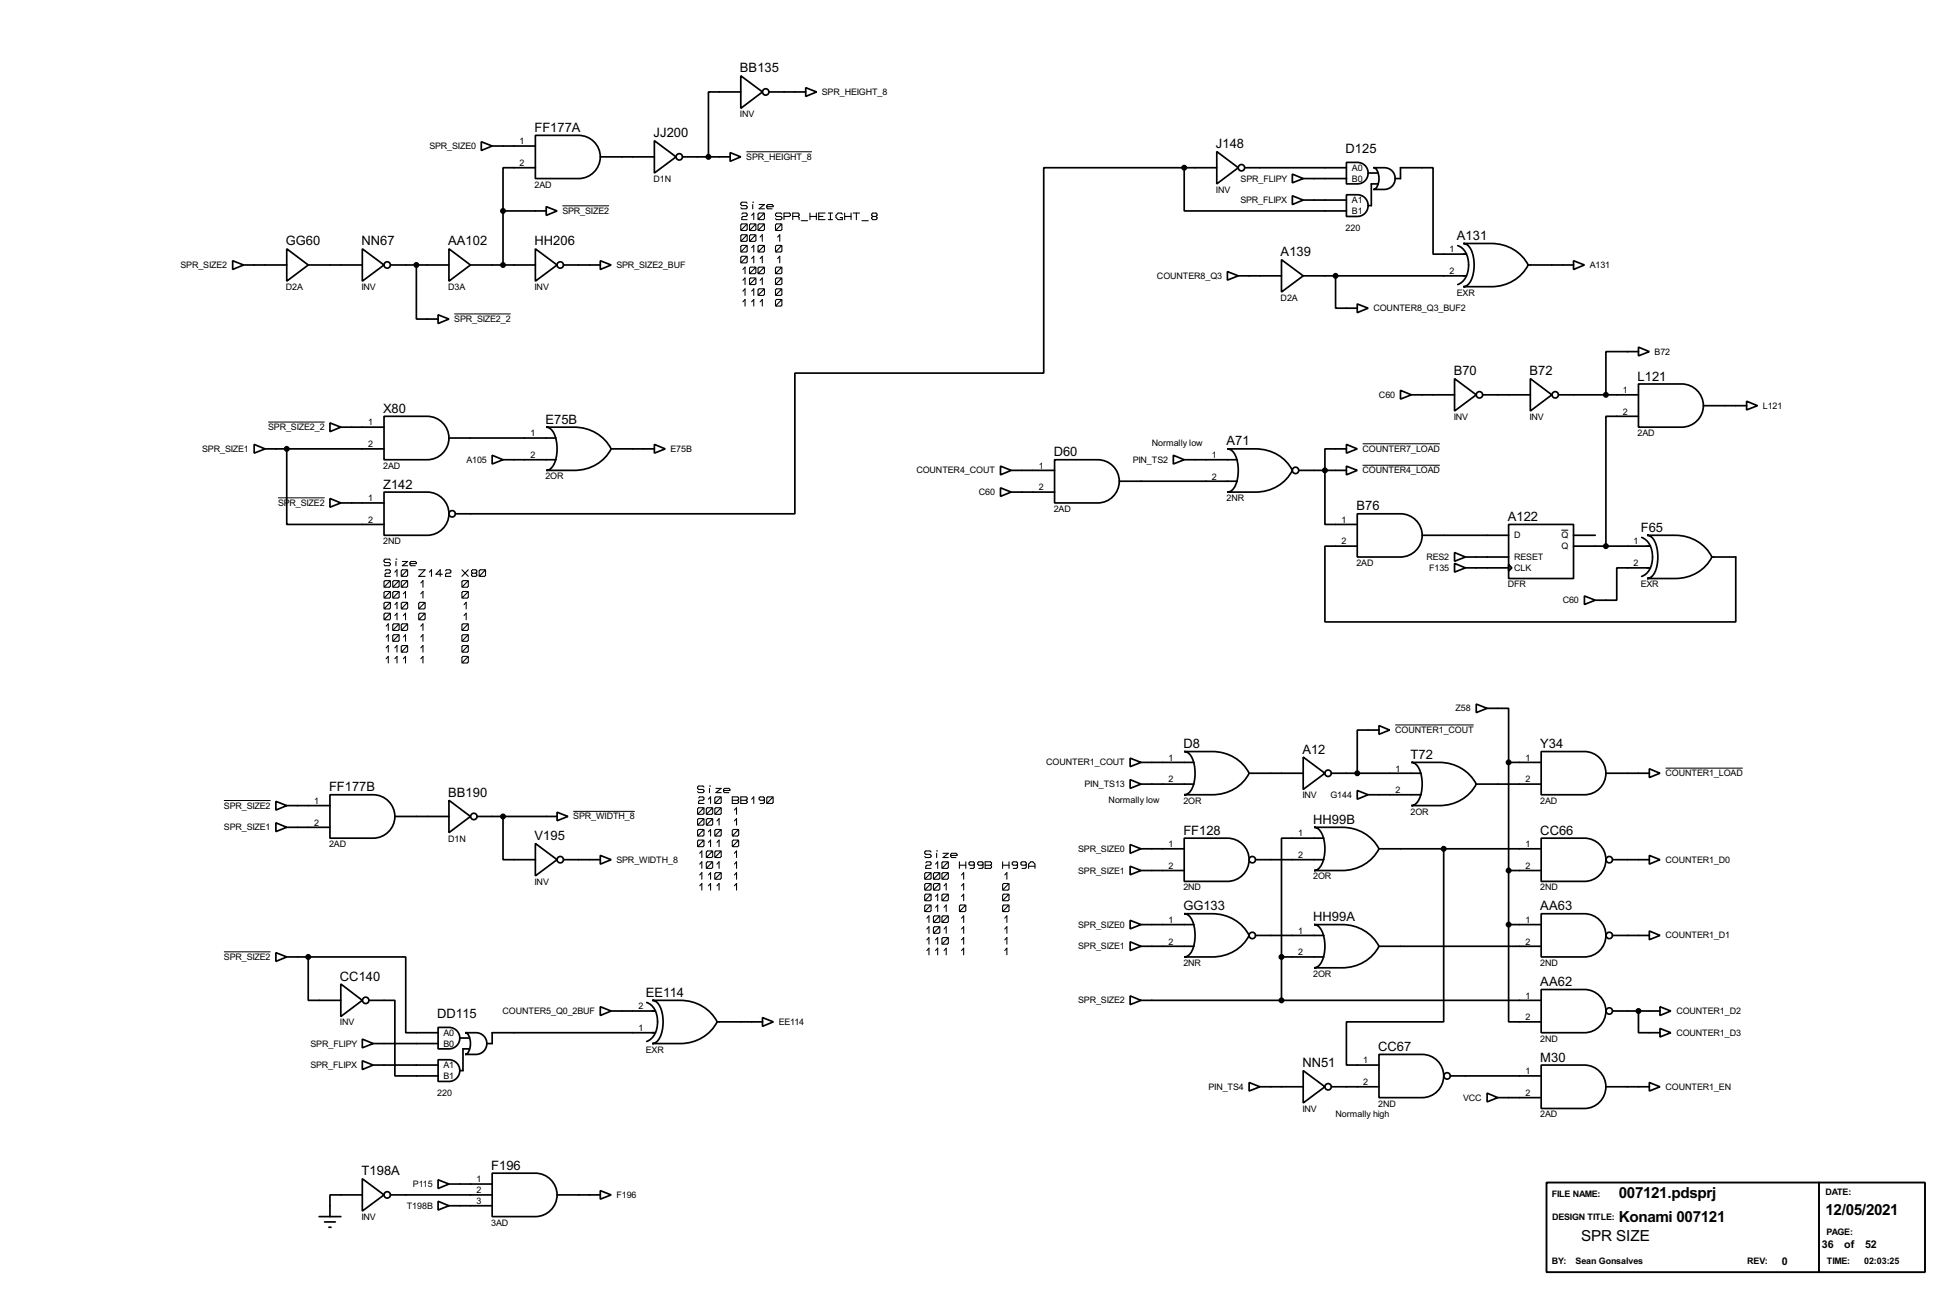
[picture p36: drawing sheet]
<svg xmlns="http://www.w3.org/2000/svg" width="460mm" height="307mm" viewBox="0 0 460 307" stroke-linecap="round" stroke-linejoin="round" font-family="sans-serif">
<defs><g id="words">
<g font-size="4">
<text x="380.3" y="281.4">007121.pdsprj</text>
<text x="380.3" y="287.1">Konami 007121</text>
<text x="428.8" y="285.4">12/05/2021</text>
<text x="371.4" y="291.5">SPR SIZE</text>
</g>
<g font-size="3.4">
<text x="173.8" y="17">BB135</text>
<text x="125.6" y="31">FF177A</text>
<text x="153.5" y="32.3">JJ200</text>
<text x="285.6" y="34.8">J148</text>
<text x="316.1" y="36">D125</text>
<text x="67.2" y="57.7">GG60</text>
<text x="84.9" y="57.7">NN67</text>
<text x="105.3" y="57.7">AA102</text>
<text x="125.6" y="57.7">HH206</text>
<text x="342.2" y="56.4">A131</text>
<text x="300.8" y="60.2">A139</text>
<text x="341.5" y="88.2">B70</text>
<text x="359.3" y="88.2">B72</text>
<text x="384.7" y="89.4">L121</text>
<text x="90" y="97">X80</text>
<text x="128.1" y="99.5">E75B</text>
<text x="247.5" y="107.2">D60</text>
<text x="288.1" y="104.7">A71</text>
<text x="90" y="114.8">Z142</text>
<text x="318.6" y="119.9">B76</text>
<text x="354.2" y="122.4">A122</text>
<text x="385.4" y="124.9">F65</text>
<text x="278" y="175.8">D8</text>
<text x="305.9" y="177.1">A12</text>
<text x="331.3" y="178.3">T72</text>
<text x="361.8" y="175.8">Y34</text>
<text x="77.3" y="185.9">FF177B</text>
<text x="105.3" y="187.2">BB190</text>
<text x="125.6" y="197.4">V195</text>
<text x="278" y="196.1">FF128</text>
<text x="308.5" y="193.6">HH99B</text>
<text x="361.8" y="196.1">CC66</text>
<text x="278" y="213.9">GG133</text>
<text x="361.8" y="213.9">AA63</text>
<text x="308.5" y="216.4">HH99A</text>
<text x="79.9" y="230.4">CC140</text>
<text x="361.8" y="231.7">AA62</text>
<text x="102.7" y="239.3">DD115</text>
<text x="151.7" y="234.2">EE114</text>
<text x="305.9" y="250.7">NN51</text>
<text x="323.7" y="246.9">CC67</text>
<text x="361.8" y="249.4">M30</text>
<text x="115.4" y="274.8">F196</text>
<text x="84.9" y="276.1">T198A</text>
</g>
<g font-size="2.8">
<text x="428" y="293.1">36</text>
<text x="433.2" y="293.1">of</text>
<text x="438.1" y="293.1">52</text>
<text x="418.5" y="297.2">0</text>
</g>
<g font-size="2.4">
<text x="193.1" y="22.3">SPR_HEIGHT_8</text>
<text x="173.8" y="27.5">INV</text>
<text x="100.9" y="35">SPR_SIZE0</text>
<text x="122.1" y="33.9">1</text>
<text x="122.1" y="39">2</text>
<text x="175.3" y="37.5">SPR_HEIGHT_8</text>
<text x="317.6" y="40.1">A0</text>
<text x="125.6" y="44.1">2AD</text>
<text x="153.5" y="42.7">D1N</text>
<text x="285.6" y="45.3">INV</text>
<text x="291.4" y="47.7">SPR_FLIPX</text>
<text x="291.4" y="42.7">SPR_FLIPY</text>
<text x="317.6" y="42.7">B0</text>
<text x="317.6" y="47.7">A1</text>
<text x="132.1" y="50.2">SPR_SIZE2</text>
<text x="317.6" y="50.2">B1</text>
<text x="316.1" y="54.2">220</text>
<text x="340.5" y="59.3">1</text>
<text x="42.4" y="62.9">SPR_SIZE2</text>
<text x="144.8" y="62.9">SPR_SIZE2_BUF</text>
<text x="271.8" y="65.5">COUNTER8_Q3</text>
<text x="340.5" y="64.4">2</text>
<text x="373.4" y="62.9">A131</text>
<text x="67.2" y="68.1">D2A</text>
<text x="84.9" y="68.1">INV</text>
<text x="105.3" y="68.1">D3A</text>
<text x="125.6" y="68.1">INV</text>
<text x="300.8" y="70.7">D2A</text>
<text x="342.2" y="69.5">EXR</text>
<text x="106.7" y="75.6">SPR_SIZE2_2</text>
<text x="322.6" y="73.1">COUNTER8_Q3_BUF2</text>
<text x="388.7" y="83.3">B72</text>
<text x="323.9" y="93.5">C60</text>
<text x="381.2" y="92.4">1</text>
<text x="414.1" y="96">L121</text>
<text x="63" y="101">SPR_SIZE2_2</text>
<text x="86.5" y="100">1</text>
<text x="341.5" y="98.7">INV</text>
<text x="359.3" y="98.7">INV</text>
<text x="381.2" y="97.4">2</text>
<text x="47.5" y="106.2">SPR_SIZE1</text>
<text x="86.5" y="105.1">2</text>
<text x="124.6" y="102.5">1</text>
<text x="124.6" y="107.6">2</text>
<text x="157.5" y="106.2">E75B</text>
<text x="270.6" y="104.8">Normally low</text>
<text x="284.7" y="107.6">1</text>
<text x="320.1" y="106.2">COUNTER7_LOAD</text>
<text x="384.7" y="102.4">2AD</text>
<text x="90" y="110.1">2AD</text>
<text x="109.6" y="108.7">A105</text>
<text x="128.1" y="112.6">2OR</text>
<text x="215.3" y="111.2">COUNTER4_COUT</text>
<text x="244" y="110.1">1</text>
<text x="266.1" y="108.7">PIN_TS2</text>
<text x="284.7" y="112.7">2</text>
<text x="320.1" y="111.2">COUNTER4_LOAD</text>
<text x="65.3" y="118.9">SP</text>
<text x="68" y="118.9">R_SIZE2</text>
<text x="86.5" y="117.8">1</text>
<text x="229.9" y="116.3">C60</text>
<text x="244" y="115.2">2</text>
<text x="288.1" y="117.7">2NR</text>
<text x="86.5" y="122.8">2</text>
<text x="247.5" y="120.3">2AD</text>
<text x="315.1" y="122.8">1</text>
<text x="90" y="127.9">2ND</text>
<text x="315.1" y="127.9">2</text>
<text x="335.1" y="131.6">RES2</text>
<text x="355.7" y="131.6">RESET</text>
<text x="355.7" y="126.4">D</text>
<text x="366.8" y="126.4">Q</text>
<text x="366.8" y="129">Q</text>
<text x="383.7" y="127.9">1</text>
<text x="318.6" y="133">2AD</text>
<text x="335.7" y="134.1">F135</text>
<text x="355.7" y="134.1">CLK</text>
<text x="383.7" y="133">2</text>
<text x="354.2" y="138">DFR</text>
<text x="367.1" y="141.7">C60</text>
<text x="385.4" y="138">EXR</text>
<text x="341.9" y="167.1">Z58</text>
<text x="327.7" y="172.2">COUNTER1_COUT</text>
<text x="245.8" y="179.8">COUNTER1_COUT</text>
<text x="274.5" y="178.7">1</text>
<text x="358.3" y="178.7">1</text>
<text x="254.8" y="184.9">PIN_TS13</text>
<text x="274.5" y="183.8">2</text>
<text x="327.8" y="181.3">1</text>
<text x="358.3" y="183.8">2</text>
<text x="391.2" y="182.4">COUNTER1_LOAD</text>
<text x="52.6" y="190">SPR_SIZE2</text>
<text x="73.8" y="188.9">1</text>
<text x="260.4" y="188.6">Normally low</text>
<text x="278" y="188.8">2OR</text>
<text x="305.9" y="187.6">INV</text>
<text x="312.5" y="187.4">G144</text>
<text x="327.8" y="186.3">2</text>
<text x="331.3" y="191.4">2OR</text>
<text x="361.8" y="188.8">2AD</text>
<text x="52.6" y="195.1">SPR_SIZE1</text>
<text x="73.8" y="194">2</text>
<text x="105.3" y="197.7">D1N</text>
<text x="134.7" y="192.5">SPR_WIDTH_8</text>
<text x="305" y="196.5">1</text>
<text x="77.3" y="199">2AD</text>
<text x="144.8" y="202.7">SPR_WIDTH_8</text>
<text x="253.3" y="200.1">SPR_SIZE0</text>
<text x="274.5" y="199">1</text>
<text x="305" y="201.6">2</text>
<text x="358.3" y="199">1</text>
<text x="391.2" y="202.7">COUNTER1_D0</text>
<text x="125.6" y="207.9">INV</text>
<text x="253.3" y="205.2">SPR_SIZE1</text>
<text x="274.5" y="204.1">2</text>
<text x="278" y="209.2">2ND</text>
<text x="308.5" y="206.6">2OR</text>
<text x="358.3" y="204.1">2</text>
<text x="361.8" y="209.2">2ND</text>
<text x="253.3" y="217.9">SPR_SIZE0</text>
<text x="274.5" y="216.8">1</text>
<text x="274.5" y="221.9">2</text>
<text x="305" y="219.4">1</text>
<text x="358.3" y="216.8">1</text>
<text x="358.3" y="221.9">2</text>
<text x="391.2" y="220.5">COUNTER1_D1</text>
<text x="52.6" y="225.5">SPR_SIZE2</text>
<text x="253.3" y="223">SPR_SIZE1</text>
<text x="278" y="226.9">2NR</text>
<text x="305" y="224.4">2</text>
<text x="361.8" y="226.9">2ND</text>
<text x="308.5" y="229.5">2OR</text>
<text x="118.1" y="238.2">COUNTER5_Q0_2BUF</text>
<text x="150" y="237.1">2</text>
<text x="253.3" y="235.7">SPR_SIZE2</text>
<text x="358.3" y="234.6">1</text>
<text x="358.3" y="239.7">2</text>
<text x="393.8" y="238.2">COUNTER1_D2</text>
<text x="73" y="245.9">SPR_FLIPY</text>
<text x="79.9" y="240.9">INV</text>
<text x="104.2" y="245.9">B0</text>
<text x="104.2" y="243.3">A0</text>
<text x="150" y="242.2">1</text>
<text x="182.9" y="240.8">EE114</text>
<text x="361.8" y="244.7">2ND</text>
<text x="393.8" y="243.3">COUNTER1_D3</text>
<text x="72.9" y="250.9">SPR_FLIPX</text>
<text x="104.2" y="250.9">A1</text>
<text x="151.7" y="247.3">EXR</text>
<text x="320.2" y="249.8">1</text>
<text x="102.7" y="257.4">220</text>
<text x="104.2" y="253.5">B1</text>
<text x="283.9" y="256">PIN_TS4</text>
<text x="320.2" y="254.9">2</text>
<text x="358.3" y="252.4">1</text>
<text x="358.3" y="257.5">2</text>
<text x="391.2" y="256">COUNTER1_EN</text>
<text x="305.9" y="261.2">INV</text>
<text x="313.7" y="262.3">Normally high</text>
<text x="323.7" y="260">2ND</text>
<text x="343.7" y="258.6">VCC</text>
<text x="361.8" y="262.5">2AD</text>
<text x="97" y="278.9">P115</text>
<text x="111.9" y="277.8">1</text>
<text x="111.9" y="280.3">2</text>
<text x="144.8" y="281.4">F196</text>
<text x="364.5" y="281.2">FILE NAME:</text>
<text x="428.8" y="280.7">DATE:</text>
<text x="84.9" y="286.6">INV</text>
<text x="95.6" y="284">T198B</text>
<text x="111.9" y="282.9">3</text>
<text x="115.4" y="287.9">3AD</text>
<text x="364.6" y="286.6">DESIGN TITLE:</text>
<text x="429.1" y="290.1">PAGE:</text>
<text x="364.5" y="297">BY:</text>
<text x="370.1" y="297">Sean Gonsalves</text>
<text x="410.4" y="297">REV:</text>
<text x="429.1" y="297">TIME:</text>
<text x="437.9" y="297">02:03:25</text>
</g>
</g></defs>
<g fill="none" stroke="#000" stroke-width=".4">
<path d="M174 17.8l5.1 3.8-5.1 3.9zM113.1 33.3l2.5 1-2.5 1.1zM115.6 34.3h10.2M125.8 31.8h10.1a5.1 5.1 0 0 1 5.1 5.1 5.1 5.1 0 0 1-5.1 5.1h-10.1zM125.8 39.4h-7.6v10.2M141 36.9h12.7M153.7 33.1l5.1 3.8-5.1 3.8zM160.3 36.9h11.2M171.5 35.9l2.5 1-2.5 1zM174 21.6h-7.6v15.3M180.6 21.6h8.7M189.3 20.6l2.5 1-2.5 1.1z"/>
<path d="M278.2 39.4v10.2h38.1M278.2 39.4h-33v48.3h-58.5v33h-79.7M278.2 39.4h7.6M285.8 35.6l5.1 3.8-5.1 3.8zM292.4 39.4h23.9M316.3 38.2a5.2 5.2 0 0 1 4.1 .5 2.54 2.54 0 0 1 .8 2.8 2.54 2.54 0 0 1-2.4 1.7h-2.5zM322.6 39.4a5.1 5.1 0 0 1 4.2 .5 2.57 2.57 0 0 1 .8 2.9 2.57 2.57 0 0 1-2.4 1.7h-2.6a2.3 2.3 0 0 0 1.3-2.5 2.26 2.26 0 0 0-1.3-2.6zM67.4 58.5l5 3.8-5 3.8zM85.1 58.5l5.1 3.8-5.1 3.8zM105.5 58.5l5 3.8-5 3.8zM118.2 49.6h10.1M118.2 49.6v12.7"/>
<path d="M125.8 58.5l5.1 3.8-5.1 3.8zM128.3 48.6l2.6 1-2.6 1zM303.6 40.9l2.5 1.1-2.5 1zM303.6 46l2.5 1-2.5 1.1zM306.1 42h10.2M306.1 47h10.2M316.3 45.8a5.1 5.1 0 0 1 4.1 .5 2.57 2.57 0 0 1 .8 2.8 2.57 2.57 0 0 1-2.4 1.8h-2.5zM321.4 40.7h2.3M323.7 43.2h-1.6v5.1h-.7M327.7 42h1.3v-2.6h7.6v20.3h7.9M342.4 57.7a5.1 5.1 0 0 1 2.4 6.2 4 4 0 0 1-2.4 3M343.7 57.2h6.6a9.6 9.6 0 0 1 8.7 5.1 9.6 9.6 0 0 1-8.7 5.1h-6.6a3.2 3.2 0 0 0 2.4-3.2 7.6 7.6 0 0 0-1.4-6.6z"/>
<path d="M54.7 61.3l2.5 1-2.5 1zM57.2 62.3h10.2M72.4 62.3h12.7M91.7 62.3h13.8M97.8 62.3v12.7h5.1M102.9 74l2.6 1-2.6 1zM110.5 62.3h15.3M132.4 62.3h8.6M141 61.3l2.6 1-2.6 1zM288.3 63.8l2.6 1-2.6 1zM290.9 64.8h10.1M301 61l5.1 3.8-5.1 3.8z"/>
<path d="M306.1 64.8h38.4M313.7 64.8v7.6h5.1M318.8 71.4l2.6 1-2.6 1.1zM359 62.3h10.6M369.6 61.3l2.6 1-2.6 1zM77.5 99.4l2.6 1-2.6 1zM90.2 97.8h10.2a5.1 5.1 0 0 1 5.1 5.1 5.1 5.1 0 0 1-5.1 5.1h-10.2zM329 91.7l2.5 1.1-2.5 1zM331.5 92.8h10.2M341.7 89l5.1 3.8-5.1 3.8zM348.3 92.8h11.2M359.5 89l5 3.8-5 3.8z"/>
<path d="M366.1 92.8h18.8M384.9 90.2h10.1a5.1 5.1 0 0 1 5.1 5.1 5.1 5.1 0 0 1-5.1 5.1h-10.1zM384.9 81.6l2.5 1-2.5 1zM384.9 97.8h-7.7v30.5M384.9 82.6h-7.7v10.2M400.1 95.3h10.2M410.3 94.3l2.5 1-2.5 1zM59.7 104.4l2.6 1.1-2.6 1zM62.3 105.5h27.9M67.4 105.5v17.7h22.8M77.5 117.1l2.6 1.1-2.6 1zM80.1 118.2h10.1"/>
<path d="M80.1 100.4h10.1M90.2 115.6h10.2a5.1 5.1 0 0 1 5.1 5.1 5.1 5.1 0 0 1-5.1 5.1h-10.2zM105.5 102.9h25.1M115.6 107l2.6 1-2.6 1zM118.2 108h12.4M128.3 100.4h6.6a9.6 9.6 0 0 1 8.7 5.1 9.6 9.6 0 0 1-8.7 5h-6.6a3.2 3.2 0 0 0 2.4-3.1 7.7 7.7 0 0 0-1.4-6.6zM143.6 105.5h10.1M153.7 104.4l2.6 1.1-2.6 1zM235 109.5l2.5 1-2.5 1.1zM235 114.6l2.5 1-2.5 1zM237.5 110.5h10.2M237.5 115.6h10.2"/>
<path d="M247.7 108h10.2a5.1 5.1 0 0 1 5 5.1 5.1 5.1 0 0 1-5 5.1h-10.2zM262.9 113.1h27.7M275.6 107l2.6 1-2.6 1zM278.2 108h12.4M288.3 105.5h6.6a9.5 9.5 0 0 1 8.7 5 9.5 9.5 0 0 1-8.7 5.1h-6.6a3.2 3.2 0 0 0 2.4-3.1 7.7 7.7 0 0 0-1.3-6.6zM305.1 110.5h11.2M316.3 109.5l2.5 1-2.5 1.1zM316.3 104.4l2.5 1.1-2.5 1zM316.3 105.5h-5.1v17.7h7.6M318.8 120.7h10.2a5.1 5.1 0 0 1 5.1 5.1 5.1 5.1 0 0 1-5.1 5.1h-10.2zM318.8 128.3h-7.6v17.8h96.5v-15.2h-5.6M334.1 125.8h20.3"/>
<path d="M341.7 129.8l2.5 1.1-2.5 1zM341.7 132.4l2.5 1-2.5 1zM344.2 130.9h10.2M344.2 133.4h10.2M354.4 123.2h15.2v12.7h-15.2zM354.4 132.6l.7 .8-.7 .8zM369.6 125.8h5.1M369.6 128.3h18.1M385.6 126.3a5.2 5.2 0 0 1 2.4 6.2 3.8 3.8 0 0 1-2.4 2.9M386.9 125.8h6.6a9.5 9.5 0 0 1 8.6 5.1 9.4 9.4 0 0 1-8.6 5h-6.6a3.1 3.1 0 0 0 2.3-3.1 7.8 7.8 0 0 0-1.3-6.6zM387.7 133.4h-7.9v7.6h-5.1M372.2 140l2.5 1-2.5 1z"/>
<path d="M265.5 178.1l2.5 1-2.5 1zM268 179.1h12.5M278.2 176.6h6.6a9.6 9.6 0 0 1 8.6 5.1 9.5 9.5 0 0 1-8.6 5h-6.6a3.1 3.1 0 0 0 2.3-3.1 7.8 7.8 0 0 0-1.3-6.6zM306.1 177.9l5.1 3.8-5.1 3.8zM323.9 170.5l2.5 1-2.5 1zM323.9 171.5h-5.1v10.2M331.5 179.1h6.6a9.6 9.6 0 0 1 8.7 5.1 9.6 9.6 0 0 1-8.7 5.1h-6.6a3.2 3.2 0 0 0 2.4-3.2 7.7 7.7 0 0 0-1.4-6.6zM346.8 165.4l2.5 1-2.5 1zM349.3 166.4h5.1v12.7M354.4 179.1h7.6M354.4 179.1v38.1M362 176.6h10.2a5.1 5.1 0 0 1 5 5 5.1 5.1 0 0 1-5 5.1h-10.2z"/>
<path d="M64.8 188.3l2.6 1-2.6 1zM64.8 193.3l2.6 1.1-2.6 1zM67.4 189.3h10.1M67.4 194.4h10.1M77.5 186.7h10.2a5.1 5.1 0 0 1 5.1 5.1 5.1 5.1 0 0 1-5.1 5.1h-10.2zM92.8 191.8h12.7M105.5 188l5 3.8-5 3.8zM112.1 191.8h18.8M118.2 191.8v10.2h7.6M125.8 198.2l5.1 3.8-5.1 3.8zM130.9 190.8l2.5 1-2.5 1zM265.5 183.2l2.5 1-2.5 1z"/>
<path d="M265.5 198.4l2.5 1-2.5 1.1zM268 184.2h12.5M268 199.4h10.2M278.2 196.9h10.1a5.1 5.1 0 0 1 5.1 5.1 5.1 5.1 0 0 1-5.1 5.1h-10.1zM293.4 181.7h12.7M308.7 194.4h6.6a9.6 9.6 0 0 1 8.6 5 9.6 9.6 0 0 1-8.6 5.1h-6.6a3.2 3.2 0 0 0 2.3-3.1 7.6 7.6 0 0 0-1.3-6.6zM311 196.9h-10v27.9M312.7 181.7h21.1M318.8 185.7l2.6 1-2.6 1.1zM321.4 186.7h12.4M323.9 199.4h38.1M339.1 199.4v40.7h-22.8v10.1h7.6"/>
<path d="M346.8 184.2h15.2M362 196.9h10.2a5.1 5.1 0 0 1 5 5.1 5.1 5.1 0 0 1-5 5.1h-10.2zM377.2 181.7h10.2M387.4 180.6l2.5 1.1-2.5 1zM132.4 202h8.6M141 201l2.6 1-2.6 1zM265.5 203.5l2.5 1-2.5 1zM265.5 216.2l2.5 1-2.5 1zM268 204.5h10.2M268 217.2h12.5M278.2 214.7h6.6a9.6 9.6 0 0 1 8.6 5.1 9.5 9.5 0 0 1-8.6 5h-6.6a3.1 3.1 0 0 0 2.3-3.1 7.8 7.8 0 0 0-1.3-6.6zM294.9 202h16.1"/>
<path d="M294.9 219.8h16.1M308.7 217.2h6.6a9.6 9.6 0 0 1 8.6 5.1 9.6 9.6 0 0 1-8.6 5.1h-6.6a3.2 3.2 0 0 0 2.3-3.2 7.7 7.7 0 0 0-1.3-6.6zM354.4 217.2v22.9h7.6M354.4 204.5h7.6M354.4 217.2h7.6M362 214.7h10.2a5.1 5.1 0 0 1 5 5 5.1 5.1 0 0 1-5 5.1h-10.2zM378.8 202h8.6M378.8 219.8h8.6M387.4 201l2.5 1-2.5 1zM387.4 218.7l2.5 1.1-2.5 1zM64.8 223.8l2.6 1-2.6 1.1zM67.4 224.8h5"/>
<path d="M72.4 224.8h22.9v17.8h7.6M72.4 224.8v10.2h7.7M80.1 231.2l5 3.8-5 3.8zM86.7 235h6.1v17.8h10.1M141 236.5l2.6 1-2.6 1.1zM143.6 237.5h10.4M151.9 235.5a5.1 5.1 0 0 1 2.4 6.2 4 4 0 0 1-2.4 3M153.2 235h6.6a9.6 9.6 0 0 1 8.7 5.1 9.6 9.6 0 0 1-8.7 5.1h-6.6a3.2 3.2 0 0 0 2.4-3.2 7.6 7.6 0 0 0-1.4-6.6zM179.1 239.1l2.6 1-2.6 1zM265.5 234l2.5 1-2.5 1zM265.5 221.3l2.5 1-2.5 1zM268 235h94"/>
<path d="M268 222.3h12.5M301 224.8h10M301 224.8v10.2M323.9 222.3h38.1M362 232.5h10.2a5.1 5.1 0 0 1 5 5 5.1 5.1 0 0 1-5 5.1h-10.2zM378.8 237.5h11.1M384.9 237.5v5.1h5M389.9 236.5l2.6 1-2.6 1.1zM85.1 244.1l2.6 1.1-2.6 1zM85.1 249.2l2.6 1-2.6 1.1zM87.7 245.2h15.2M87.7 250.2h15.2"/>
<path d="M102.9 241.4a5.1 5.1 0 0 1 4.1 .5 2.53 2.53 0 0 1 .9 2.8 2.53 2.53 0 0 1-2.4 1.7h-2.6zM102.9 249a5.1 5.1 0 0 1 4.1 .5 2.56 2.56 0 0 1 .9 2.8 2.56 2.56 0 0 1-2.4 1.8h-2.6zM108 243.9h2.3M109.3 242.6a5.1 5.1 0 0 1 4.1 .5 2.56 2.56 0 0 1 .8 2.9 2.56 2.56 0 0 1-2.4 1.7h-2.5a2.29 2.29 0 0 0 1.2-2.5 2.24 2.24 0 0 0-1.2-2.6zM110.3 246.4h-1.5v5.1h-.8M154 242.6h-38.4v2.6h-1.2M168.5 240.1h10.6M293.4 254.3l2.6 1-2.6 1zM296 255.3h10.1M306.1 251.5l5.1 3.8-5.1 3.8zM312.7 255.3h11.2M323.9 247.7h10.2a5.1 5.1 0 0 1 5 5.1 5.1 5.1 0 0 1-5 5.1h-10.2z"/>
<path d="M340.7 252.8h21.3M349.3 256.8l2.5 1.1-2.5 1zM351.8 257.9h10.2M362 250.2h10.2a5.1 5.1 0 0 1 5 5.1 5.1 5.1 0 0 1-5 5.1h-10.2zM377.2 255.3h10.2M387.4 254.3l2.5 1-2.5 1zM389.9 241.6l2.6 1-2.6 1zM85.1 276.9l5.1 3.8-5.1 3.8zM102.9 277.2l2.6 1-2.6 1zM105.5 278.2h10.1M115.6 275.6h10.2a5.1 5.1 0 0 1 5.1 5.1 5.1 5.1 0 0 1-5.1 5.1h-10.2zM141 279.7l2.6 1-2.6 1z"/>
<path d="M75 285.8h5.1M76.3 287.1h2.5M77.3 288.3h.5M85.1 280.7h-7.6v5.1M91.7 280.7h23.9M102.9 282.2l2.6 1.1-2.6 1zM105.5 283.3h10.1M130.9 280.7h10.1"/>
<circle cx="159.5" cy="36.9" r=".75"/>
<circle cx="179.8" cy="21.6" r=".75"/>
<circle cx="291.6" cy="39.4" r=".75"/>
<circle cx="90.9" cy="62.3" r=".75"/>
<circle cx="131.6" cy="62.3" r=".75"/>
<circle cx="347.5" cy="92.8" r=".75"/>
<circle cx="365.3" cy="92.8" r=".75"/>
<circle cx="304.3" cy="110.5" r=".75"/>
<circle cx="106.2" cy="120.7" r=".75"/>
<circle cx="111.3" cy="191.8" r=".75"/>
<circle cx="311.9" cy="181.7" r=".75"/>
<circle cx="131.6" cy="202" r=".75"/>
<circle cx="294.1" cy="202" r=".75"/>
<circle cx="294.1" cy="219.8" r=".75"/>
<circle cx="378" cy="219.8" r=".75"/>
<circle cx="378" cy="202" r=".75"/>
<circle cx="85.9" cy="235" r=".75"/>
<circle cx="378" cy="237.5" r=".75"/>
<circle cx="311.9" cy="255.3" r=".75"/>
<circle cx="339.9" cy="252.8" r=".75"/>
<circle cx="90.9" cy="280.7" r=".75"/>
</g>
<g fill="none" stroke="#000" stroke-width=".23">
<path d="M175.3 35.7h15.4M132.1 48.4h11M106.7 73.8h13.3M63 99.2h13.3M65.3 117h11M320.1 109.3h18.1M320.1 104.3h18.1M366.8 124.6h1.6M327.7 170.3h18.5M52.6 188.1h11M134.7 190.6h14.4M391.2 180.5h18.2"/>
<path d="M52.6 223.6h11"/>
</g>
<g fill="#000" stroke="#000" stroke-width=".4">
<circle cx="166.4" cy="36.9" r=".5"/>
<circle cx="278.1" cy="39.4" r=".5"/>
<circle cx="118.1" cy="49.6" r=".5"/>
<circle cx="97.8" cy="62.3" r=".5"/>
<circle cx="118.1" cy="62.3" r=".5"/>
<circle cx="313.7" cy="64.8" r=".5"/>
<circle cx="377.2" cy="92.8" r=".5"/>
<circle cx="67.3" cy="105.5" r=".5"/>
<circle cx="311.2" cy="110.5" r=".5"/>
<circle cx="377.2" cy="128.3" r=".5"/>
<circle cx="354.3" cy="179.1" r=".5"/>
<circle cx="118.1" cy="191.8" r=".5"/>
<circle cx="318.8" cy="181.7" r=".5"/>
<circle cx="339.1" cy="199.4" r=".5"/>
<circle cx="354.3" cy="217.2" r=".5"/>
<circle cx="354.3" cy="204.5" r=".5"/>
<circle cx="72.4" cy="224.8" r=".5"/>
<circle cx="301" cy="224.8" r=".5"/>
<circle cx="301" cy="235" r=".5"/>
<circle cx="384.8" cy="237.5" r=".5"/>
</g>
<g fill="none" stroke="#000" stroke-width=".25">
<path d="M174 52.9l.3-.3h1l.2 .3v1l-.2 .3h-1l-.3-.3zM174 55.4l.3-.2h1l.2 .2v1.1l-.2 .2h-1l-.3-.2zM174 57.9l.3-.2h1l.2 .2v1.1l-.2 .2h-1l-.3-.2zM174.3 50.3l.2-.2h.8l.2 .2v.3l-.2 .3h-.8l-.2 .2v.5h1.2M175.5 47.8l-.2-.3h-1l-.3 .3v.3l.3 .2h1l.2 .3-.2 .5h-1l-.3-.3M175.5 52.6l-1.5 1.6M175.5 55.2l-1.5 1.5M175.5 57.7l-1.5 1.5M176.1 52.9l.2-.3h1l.3 .3v1l-.3 .3h-1l-.2-.3zM176.3 55.2h1l.3 .2v1.1l-.3 .2h-1l-.2-.2v-1.1zM176.6 50.6l.5-.5v1.5M176.6 58.2l.5-.5v1.5"/>
<path d="M176.8 47.5h.1M176.8 48.1v1M177.6 52.6l-1.5 1.6M177.6 55.2l-1.5 1.5M178.3 48.1h1.3l-1.3 1h1.3M178.3 50.1h1l.3 .2v1.1l-.3 .2h-1l-.2-.2v-1.1zM178.3 52.6h1l.3 .3v1l-.3 .3h-1l-.2-.3v-1zM178.3 57.7h1l.3 .2v1.1l-.3 .2h-1l-.2-.2v-1.1zM178.6 55.7l.5-.5v1.5M179.6 50.1l-1.5 1.5M179.6 52.6l-1.5 1.6M179.6 57.7l-1.5 1.5"/>
<path d="M180.1 48.6h1.5l-.2-.5h-1l-.3 .2v.5l.3 .3h1M182.2 52.9l.2-.3h1l.3 .3v1l-.3 .3h-1l-.2-.3zM182.2 57.9l.2-.2h1l.3 .2v1.1l-.3 .2h-1l-.2-.2zM182.7 55.7l.5-.5v1.5M183.7 50.3l-.3-.2h-1l-.2 .2v.3l.2 .3h1l.3 .5-.3 .2h-1l-.2-.2M183.7 52.6l-1.5 1.6M183.7 57.7l-1.5 1.5M184.2 50.9h1.2l.3-.3v-.3l-.3-.2h-1.2v1.5M186.2 50.9h1.3M187.5 50.9l.2-.3v-.3l-.2-.2h-1.3v1.5M187.5 50.9l.2 .2v.5M188.2 51.9h1.5"/>
<path d="M190.3 50.9h1.5M190.3 50.1v1.5M191.8 50.1v1.5M192.3 50.9h1M193.8 50.1h-1.5v1.5h1.5M194.6 50.1h1M194.6 51.6h1M195.1 50.1v1.5M197.9 50.3l-.3-.2h-.7l-.5 .5v.5l.5 .5h1v-.5h-.5M198.4 50.9h1.5M198.4 50.1v1.5M199.9 50.1v1.5"/>
<path d="M200.4 50.1h1.5M201.2 50.1v1.5M202.5 51.9h1.5M205 50.9l-.2-.3v-.3l.2-.2h.8l.2 .2v.3l-.2 .3M205 50.9h.8M205 50.9l-.2 .2 .2 .5h.8l.2-.2-.2-.5M174 60.5l.3-.3h1l.2 .3v1l-.2 .3h-1l-.3-.3zM174.5 63.3l.5-.5v1.5M174.5 65.9l.5-.6v1.6M174.5 68.4l.5-.5v1.5M174.5 70.9l.5-.5v1.5M175.5 60.2l-1.5 1.6"/>
<path d="M176.3 62.8h1l.3 .2v1.1l-.3 .2h-1l-.2-.2v-1.1zM176.3 65.3h1l.3 .3v1l-.3 .3h-1l-.2-.3v-1zM176.6 60.8l.5-.6v1.6M176.6 68.4l.5-.5v1.5M176.6 70.9l.5-.5v1.5M177.6 62.8l-1.5 1.5M177.6 65.3l-1.5 1.6M178.3 62.8h1l.3 .2v1.1l-.3 .2h-1l-.2-.2v-1.1zM178.3 67.9h1l.3 .2v1.1l-.3 .2h-1l-.2-.2v-1.1zM178.6 60.8l.5-.6v1.6M178.6 65.9l.5-.6v1.6M178.6 70.9l.5-.5v1.5"/>
<path d="M179.6 62.8l-1.5 1.5M179.6 67.9l-1.5 1.5M182.2 63l.2-.2h1l.3 .2v1.1l-.3 .2h-1l-.2-.2zM182.2 65.6l.2-.3h1l.3 .3v1l-.3 .3h-1l-.2-.3zM182.2 68.1l.2-.2h1l.3 .2v1.1l-.3 .2h-1l-.2-.2zM182.2 70.6l.2-.2h1l.3 .2v1.1l-.3 .2h-1l-.2-.2zM182.7 60.8l.5-.6v1.6M183.7 62.8l-1.5 1.5M183.7 65.3l-1.5 1.6M183.7 67.9l-1.5 1.5M183.7 70.4l-1.5 1.5M90.2 136.7l.3-.3h1l.2 .3v1l-.2 .3h-1l-.3-.3z"/>
<path d="M90.2 139.2l.3-.2h1l.2 .2v1.1l-.2 .2h-1l-.3-.2zM90.5 134.1l.2-.2h.8l.2 .2v.3l-.2 .3h-.8l-.2 .2v.5h1.2M91.7 131.6l-.2-.2h-1l-.3 .2v.3l.3 .3h1l.2 .5-.2 .2h-1l-.3-.2M91.7 136.4l-1.5 1.6M91.7 139l-1.5 1.5M92.3 136.7l.2-.3h1l.3 .3v1l-.3 .3h-1l-.2-.3zM92.3 139.2l.2-.2h1l.3 .2v1.1l-.3 .2h-1l-.2-.2zM92.8 134.4l.5-.5v1.5M93 131.4h.1M93 131.9v1M93.8 136.4l-1.5 1.6M93.8 139l-1.5 1.5"/>
<path d="M94.3 134.1l.2-.2h1l.3 .2v1.1l-.3 .2h-1l-.2-.2zM94.3 136.7l.2-.3h1l.3 .3v1l-.3 .3h-1l-.2-.3zM94.5 131.9h1.3l-1.3 1h1.3M94.8 139.5l.5-.5v1.5M95.8 133.9l-1.5 1.5M95.8 136.4l-1.5 1.6M96.3 132.4h1.5l-.2-.5h-1l-.3 .3v.5l.3 .2h1M98.4 133.9h1.5l-1.5 1.5h1.5M98.9 137l.5-.6v1.6M98.9 139.5l.5-.5v1.5M100.9 134.4l.5-.5v1.5M103.9 134.9h-1.5l1-1v1.5"/>
<path d="M104.7 134.1l.2-.2h.8l.2 .2v.3l-.2 .3h-.8l-.2 .2v.5h1.2M108.5 136.7l.3-.3h1l.2 .3v1l-.2 .3h-1l-.3-.3zM108.5 139.2l.3-.2h1l.2 .2v1.1l-.2 .2h-1l-.3-.2zM108.5 133.9l1.5 1.5M110 133.9l-1.5 1.5M110 136.4l-1.5 1.6M110 139l-1.5 1.5M111 134.7l-.2-.3v-.3l.2-.2h.8l.2 .2v.3l-.2 .3M111 134.7h.8M111 134.7l-.2 .2 .2 .5h.8l.2-.2-.2-.5M112.8 133.9h1l.3 .2v1.1l-.3 .2h-1l-.2-.2v-1.1zM114.1 133.9l-1.5 1.5"/>
<path d="M90.2 141.8l.3-.3h1l.2 .3v1l-.2 .3h-1l-.3-.3zM90.2 144.3l.3-.2h1l.2 .2v1.1l-.2 .2h-1l-.3-.2zM90.7 147.1l.5-.5v1.5M90.7 149.7l.5-.6v1.6M90.7 152.2l.5-.5v1.5M90.7 154.8l.5-.6v1.6M91.7 141.5l-1.5 1.6M91.7 144.1l-1.5 1.5M92.3 149.4l.2-.3h1l.3 .3v1l-.3 .3h-1l-.2-.3zM92.5 146.6h1l.3 .2v1.1l-.3 .2h-1l-.2-.2v-1.1zM92.8 142.1l.5-.6v1.6M92.8 144.6l.5-.5v1.5"/>
<path d="M92.8 152.2l.5-.5v1.5M92.8 154.8l.5-.6v1.6M93.8 146.6l-1.5 1.5M93.8 149.1l-1.5 1.6M94.3 151.9l.2-.2h1l.3 .2v1.1l-.3 .2h-1l-.2-.2zM94.5 141.5h1l.3 .3v1l-.3 .3h-1l-.2-.3v-1zM94.5 146.6h1l.3 .2v1.1l-.3 .2h-1l-.2-.2v-1.1zM94.8 144.6l.5-.5v1.5M94.8 149.7l.5-.6v1.6M94.8 154.8l.5-.6v1.6M95.8 141.5l-1.5 1.6M95.8 146.6l-1.5 1.5"/>
<path d="M95.8 151.7l-1.5 1.5M98.4 141.8l.2-.3h1l.3 .3v1l-.3 .3h-1l-.2-.3zM98.4 144.3l.2-.2h1l.3 .2v1.1l-.3 .2h-1l-.2-.2zM98.9 147.1l.5-.5v1.5M98.9 149.7l.5-.6v1.6M98.9 152.2l.5-.5v1.5M98.9 154.8l.5-.6v1.6M99.9 141.5l-1.5 1.6M99.9 144.1l-1.5 1.5M108.5 149.4l.3-.3h1l.2 .3v1l-.2 .3h-1l-.3-.3zM108.8 146.6h1l.2 .2v1.1l-.2 .2h-1l-.3-.2v-1.1zM108.8 151.7h1l.2 .2v1.1l-.2 .2h-1l-.3-.2v-1.1z"/>
<path d="M108.8 154.2h1l.2 .3v1l-.2 .3h-1l-.3-.3v-1zM109 142.1l.5-.6v1.6M109 144.6l.5-.5v1.5M110 146.6l-1.5 1.5M110 149.1l-1.5 1.6M110 151.7l-1.5 1.5M110 154.2l-1.5 1.6M163.9 190l.2-.2h1l.3 .2v1.1l-.3 .2h-1l-.2-.2zM163.9 192.6l.2-.3h1l.3 .3v1l-.3 .3h-1l-.2-.3zM163.9 195.1l.2-.2h1l.3 .2v1.1l-.3 .2h-1l-.2-.2zM163.9 197.6l.2-.2h1l.3 .2v1.1l-.3 .2h-1l-.2-.2zM164.1 187.5l.3-.3h.7l.3 .3v.3l-.3 .2h-.7l-.3 .3v.5h1.3"/>
<path d="M165.4 184.9l-.3-.2h-1l-.2 .2v.3l.2 .3h1l.3 .5-.3 .2h-1l-.2-.2M165.4 189.8l-1.5 1.5M165.4 192.3l-1.5 1.6M165.4 194.9l-1.5 1.5M165.4 197.4l-1.5 1.5M166.2 199.9h1l.2 .3v1l-.2 .3h-1l-.3-.3v-1zM166.2 189.8h1l.2 .2v1.1l-.2 .2h-1l-.3-.2v-1.1zM166.2 192.3h1l.2 .3v1l-.2 .3h-1l-.3-.3v-1zM166.4 187.8l.5-.6v1.6M166.4 195.4l.5-.5v1.5M166.4 197.9l.5-.5v1.5M166.7 184.7h.1"/>
<path d="M166.7 185.2v1M167.4 189.8l-1.5 1.5M167.4 192.3l-1.5 1.6M167.4 199.9l-1.5 1.6M168.2 185.2h1.2l-1.2 1h1.2M168.2 187.2h1l.2 .3v1l-.2 .3h-1l-.3-.3v-1zM168.2 189.8h1l.2 .2v1.1l-.2 .2h-1l-.3-.2v-1.1zM168.2 194.9h1l.2 .2v1.1l-.2 .2h-1l-.3-.2v-1.1zM168.4 192.9l.5-.6v1.6M168.4 197.9l.5-.5v1.5M169.4 187.2l-1.5 1.6M169.4 189.8l-1.5 1.5"/>
<path d="M169.4 194.9l-1.5 1.5M169.4 199.9l-1.5 1.6M170 185.7h1.5l-.3-.5h-1l-.2 .3v.5l.2 .2h1M172 187.2h1.3l.2 .3v.3l-.2 .2 .2 .5-.2 .3h-1.3zM172 188h1.3M172.3 194.9h1l.2 .2v1.1l-.2 .2h-1l-.3-.2v-1.1zM172.3 197.4h1l.2 .2v1.1l-.2 .2h-1l-.3-.2v-1.1zM172.5 190.3l.5-.5v1.5M172.5 192.9l.5-.6v1.6M173.5 194.9l-1.5 1.5M173.5 197.4l-1.5 1.5M174 187.2h1.3l.2 .3v.3l-.2 .2 .2 .5-.2 .3h-1.3z"/>
<path d="M174 188h1.3M176.6 187.8l.5-.6v1.6M179.6 187.8l-.3 .2h-.7l-.3-.2v-.3l.3-.3h.7l.3 .3v1l-.3 .3h-.7M180.1 187.5l.3-.3h1l.2 .3v1l-.2 .3h-1l-.3-.3zM181.6 187.2l-1.5 1.6M220 199.9h.1M164.4 200.5l.5-.6v1.6M164.4 203l.5-.5v1.5M164.4 205.6l.5-.6v1.6M164.4 208.1l.5-.5v1.5M166.2 202.5h1l.2 .2v1.1l-.2 .2h-1l-.3-.2v-1.1zM166.4 205.6l.5-.6v1.6"/>
<path d="M166.4 208.1l.5-.5v1.5M167.4 202.5l-1.5 1.5M167.9 200.2l.3-.3h1l.2 .3v1l-.2 .3h-1l-.3-.3zM168.2 205h1l.2 .3v1l-.2 .3h-1l-.3-.3v-1zM168.4 203l.5-.5v1.5M168.4 208.1l.5-.5v1.5M169.4 205l-1.5 1.6M172.5 200.5l.5-.6v1.6M172.5 203l.5-.5v1.5M172.5 205.6l.5-.6v1.6M172.5 208.1l.5-.5v1.5M217.2 205.3l.3-.3h1l.2 .3v1l-.2 .3h-1l-.3-.3z"/>
<path d="M217.2 207.8l.3-.2h1l.2 .2v1.1l-.2 .2h-1l-.3-.2zM217.2 210.3l.3-.2h1l.2 .2v1.1l-.2 .2h-1l-.3-.2zM217.2 212.9l.3-.3h1l.2 .3v1l-.2 .3h-1l-.3-.3zM217.5 202.7l.2-.2h.8l.2 .2v.3l-.2 .3h-.8l-.2 .2v.5h1.2M217.7 215.7l.5-.5v1.5M217.7 218.3l.5-.6v1.6M218.7 200.2l-.2-.3h-1l-.3 .3v.3l.3 .2h1l.2 .3-.2 .5h-1l-.3-.3M218.7 205l-1.5 1.6M218.7 207.6l-1.5 1.5M218.7 210.1l-1.5 1.5M218.7 212.6l-1.5 1.6M219.3 215.4l.2-.2h1l.3 .2v1.1l-.3 .2h-1l-.2-.2z"/>
<path d="M219.5 205h1l.3 .3v1l-.3 .3h-1l-.2-.3v-1zM219.5 207.6h1l.3 .2v1.1l-.3 .2h-1l-.2-.2v-1.1zM219.5 217.7h1l.3 .3v1l-.3 .3h-1l-.2-.3v-1zM219.8 203l.5-.5v1.5M219.8 210.6l.5-.5v1.5M219.8 213.2l.5-.6v1.6M220 200.5v1M220.8 205l-1.5 1.6M220.8 207.6l-1.5 1.5M220.8 215.2l-1.5 1.5M220.8 217.7l-1.5 1.6M221.3 215.4l.2-.2h1l.3 .2v1.1l-.3 .2h-1l-.2-.2z"/>
<path d="M221.5 200.5h1.3l-1.3 1h1.3M221.5 202.5h1l.3 .2v1.1l-.3 .2h-1l-.2-.2v-1.1zM221.5 205h1l.3 .3v1l-.3 .3h-1l-.2-.3v-1zM221.5 210.1h1l.3 .2v1.1l-.3 .2h-1l-.2-.2v-1.1zM221.8 208.1l.5-.5v1.5M221.8 213.2l.5-.6v1.6M221.8 218.3l.5-.6v1.6M222.8 202.5l-1.5 1.5M222.8 205l-1.5 1.6M222.8 210.1l-1.5 1.5M222.8 215.2l-1.5 1.5M223.3 201h1.5l-.2-.5h-1l-.3 .2v.5l.3 .3h1"/>
<path d="M225.4 203.3h1.5M225.4 202.5v1.5M225.6 212.6h1l.3 .3v1l-.3 .3h-1l-.2-.3v-1zM225.9 205.6l.5-.6v1.6M225.9 208.1l.5-.5v1.5M225.9 210.6l.5-.5v1.5M225.9 215.7l.5-.5v1.5M225.9 218.3l.5-.6v1.6M226.9 202.5v1.5M226.9 212.6l-1.5 1.6M228.9 203l-.3 .3h-.7l-.3-.3v-.3l.3-.2h.7l.3 .2v1.1l-.3 .2h-.7M230.9 203l-.2 .3h-.8l-.2-.3v-.3l.2-.2h.8l.2 .2v1.1l-.2 .2h-.8"/>
<path d="M231.4 202.5h1.3l.2 .2v.3l-.2 .3 .2 .5-.2 .2h-1.3zM231.4 203.3h1.3M235.5 210.3l.3-.2h1l.2 .2v1.1l-.2 .2h-1l-.3-.2zM235.5 212.9l.3-.3h1l.2 .3v1l-.2 .3h-1l-.3-.3zM235.5 203.3h1.5M235.5 202.5v1.5M235.8 207.6h1l.2 .2v1.1l-.2 .2h-1l-.3-.2v-1.1zM236 205.6l.5-.6v1.6M236 215.7l.5-.5v1.5M236 218.3l.5-.6v1.6M237 202.5v1.5M237 207.6l-1.5 1.5"/>
<path d="M237 210.1l-1.5 1.5M237 212.6l-1.5 1.6M239 203l-.2 .3h-.8l-.2-.3v-.3l.2-.2h.8l.2 .2v1.1l-.2 .2h-.8M241.1 203l-.3 .3h-.7l-.3-.3v-.3l.3-.2h.7l.3 .2v1.1l-.3 .2h-.7M241.6 204v-1l.5-.5h.5l.5 .5v1M241.6 203.5h1.5M217.7 220.8l.5-.5v1.5M217.7 223.3l.5-.5v1.5M219.8 220.8l.5-.5v1.5M219.8 223.3l.5-.5v1.5M221.5 220.3h1l.3 .2v1.1l-.3 .2h-1l-.2-.2v-1.1zM221.8 223.3l.5-.5v1.5"/>
<path d="M222.8 220.3l-1.5 1.5M225.9 220.8l.5-.5v1.5M225.9 223.3l.5-.5v1.5M236 220.8l.5-.5v1.5M236 223.3l.5-.5v1.5"/>
</g>
<path d="M363.3 277.8h88.9v21.1h-88.9zM427.3 277.8v21.1" fill="none" stroke="#000" stroke-width=".45"/>
<use href="#words"/>
</svg>
